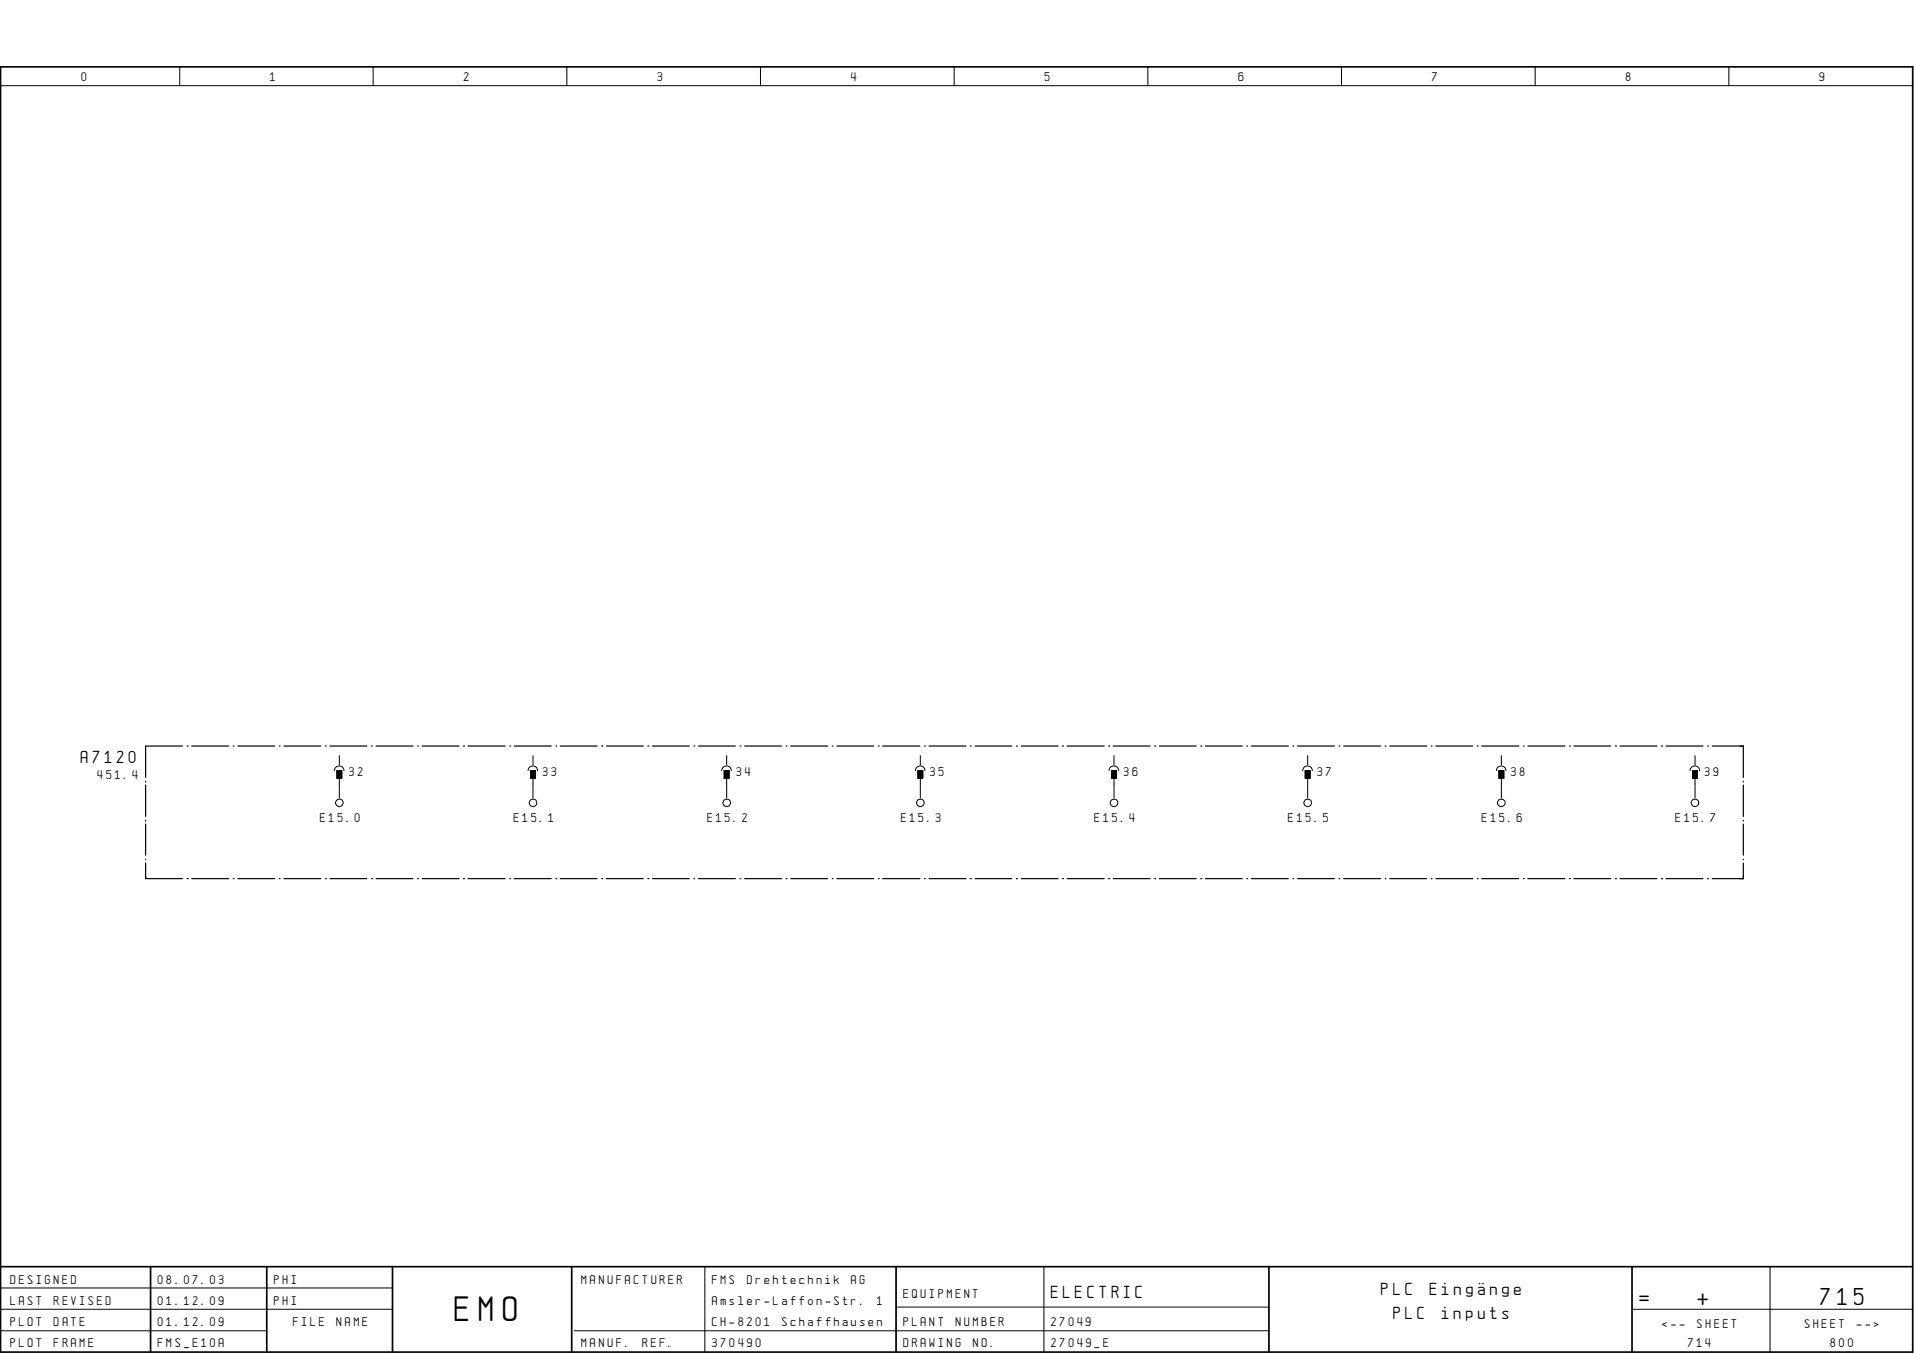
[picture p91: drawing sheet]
<svg xmlns="http://www.w3.org/2000/svg" width="297mm" height="210mm" viewBox="0 0 297 210" stroke-linecap="round" stroke-linejoin="round" font-family="sans-serif">
<defs><g id="words">
<text font-size="4.4" x="70.6" y="205">EMO</text>
<g font-size="3">
<text x="254.4" y="202.4">=</text>
<text x="263.4" y="202.4">+</text>
<text x="282.5" y="202.4">715</text>
</g>
<g font-size="2.2">
<text x="12.5" y="118.3">A7120</text>
<text x="163.1" y="201.3">ELECTRIC</text>
<text x="214.4" y="201">PLC</text>
<text x="221.9" y="201">Eing„nge</text>
<text x="216.3" y="204.6">PLC</text>
<text x="223.8" y="204.6">inputs</text>
</g>
<g font-size="1.6">
<text x="12.7" y="12.6">0</text>
<text x="41.9" y="12.6">1</text>
<text x="72" y="12.6">2</text>
<text x="102.1" y="12.6">3</text>
<text x="132.1" y="12.6">4</text>
<text x="162.1" y="12.6">5</text>
<text x="192.2" y="12.6">6</text>
<text x="222.2" y="12.6">7</text>
<text x="252.3" y="12.6">8</text>
<text x="282.4" y="12.6">9</text>
<text x="15.2" y="120.9">451.4</text>
<text x="54.2" y="120.4">32</text>
<text x="84.2" y="120.4">33</text>
<text x="114.3" y="120.4">34</text>
<text x="144.4" y="120.4">35</text>
<text x="174.4" y="120.4">36</text>
<text x="204.5" y="120.4">37</text>
<text x="234.5" y="120.4">38</text>
<text x="264.6" y="120.4">39</text>
<text x="49.7" y="127.5">E15.0</text>
<text x="79.8" y="127.5">E15.1</text>
<text x="109.8" y="127.5">E15.2</text>
<text x="139.9" y="127.5">E15.3</text>
<text x="169.9" y="127.5">E15.4</text>
<text x="199.9" y="127.5">E15.5</text>
<text x="230" y="127.5">E15.6</text>
<text x="260.1" y="127.5">E15.7</text>
<text x="1.6" y="199.1">DESIGNED</text>
<text x="1.6" y="202.4">LAST</text>
<text x="8.4" y="202.4">REVISED</text>
<text x="24.5" y="199.1">08.07.03</text>
<text x="24.5" y="202.4">01.12.09</text>
<text x="42.5" y="199.1">PHI</text>
<text x="42.5" y="202.4">PHI</text>
<text x="90.3" y="199.1">MANUFACTURER</text>
<text x="110.5" y="202.4">Amsler-Laffon-Str.</text>
<text x="110.5" y="199.1">FMS</text>
<text x="115.9" y="199.1">Drehtechnik</text>
<text x="132.1" y="199.1">AG</text>
<text x="136.1" y="202.4">1</text>
<text x="140.2" y="201.3">EQUIPMENT</text>
<text x="1.6" y="205.7">PLOT</text>
<text x="1.6" y="209">PLOT</text>
<text x="8.4" y="205.7">DATE</text>
<text x="8.4" y="209">FRAME</text>
<text x="24.5" y="205.7">01.12.09</text>
<text x="24.5" y="209">FMS_E10A</text>
<text x="45.5" y="205.7">FILE</text>
<text x="52.2" y="205.7">NAME</text>
<text x="90.3" y="209">MANUF.</text>
<text x="99.7" y="209">REF.</text>
<text x="110.5" y="209">370490</text>
<text x="110.5" y="205.7">CH-8201</text>
<text x="121.4" y="205.7">Schaffhausen</text>
<text x="140.2" y="205.7">PLANT</text>
<text x="140.2" y="209">DRAWING</text>
<text x="148.3" y="205.7">NUMBER</text>
<text x="151" y="209">NO.</text>
<text x="163.1" y="205.7">27049</text>
<text x="163.1" y="209">27049_E</text>
<text x="258" y="206.1">&lt;--</text>
<text x="262" y="209">714</text>
<text x="263.4" y="206.1">SHEET</text>
<text x="280.1" y="206.1">SHEET</text>
<text x="284.1" y="209">800</text>
<text x="288.2" y="206.1">--&gt;</text>
</g>
</g></defs>
<g fill="none" stroke="#000" stroke-width=".16">
<path d="M.1 13.3h296.7M27.9 10.4v2.9M57.9 10.4v2.9M88 10.4v2.9M118 10.4v2.9M148.1 10.4v2.9M178.1 10.4v2.9M208.2 10.4v2.9M238.2 10.4v2.9M268.3 10.4v2.9M51.9 119.5a.74 .74 0 0 1 .7-.7 .74 .74 0 0 1 .8 .7M52.3 119.5h.7v1.2h-.7z"/>
<path d="M52.7 117.2v1.5M82 119.5a.74 .74 0 0 1 .7-.7 .74 .74 0 0 1 .7 .7M82.3 119.5h.8v1.2h-.8zM82.7 117.2v1.5M112 119.5a.74 .74 0 0 1 .8-.7 .74 .74 0 0 1 .7 .7M112.4 119.5h.8v1.2h-.8zM112.8 117.2v1.5M142.1 119.5a.74 .74 0 0 1 .7-.7 .74 .74 0 0 1 .7 .7M142.4 119.5h.8v1.2h-.8zM142.8 117.2v1.5M172.1 119.5a.74 .74 0 0 1 .8-.7 .74 .74 0 0 1 .7 .7M172.5 119.5h.8v1.2h-.8z"/>
<path d="M172.9 117.2v1.5M202.2 119.5a.74 .74 0 0 1 .7-.7 .74 .74 0 0 1 .8 .7M202.6 119.5h.7v1.2h-.7zM202.9 117.2v1.5M232.2 119.5a.74 .74 0 0 1 .8-.7 .74 .74 0 0 1 .7 .7M232.6 119.5h.8v1.2h-.8zM233 117.2v1.5M262.3 119.5a.74 .74 0 0 1 .7-.7 .74 .74 0 0 1 .8 .7M262.7 119.5h.7v1.2h-.7zM263.1 117.2v1.5M52.7 120.1v3.7M82.7 120.1v3.7"/>
<path d="M112.8 120.1v3.7M142.8 120.1v3.7M172.9 120.1v3.7M202.9 120.1v3.7M233 120.1v3.7M263.1 120.1v3.7M.1 199.8h60.8M109.4 196.5v13.3M162 196.5v13.3M274.7 196.5v13.3M.1 203.1h60.8M.1 206.5h41.3"/>
<path d="M89.1 206.5h107.8M139.1 202.8h57.8M253.3 203.1h43.5"/>
<circle cx="52.7" cy="124.5" r=".59"/>
<circle cx="82.7" cy="124.5" r=".59"/>
<circle cx="112.8" cy="124.5" r=".59"/>
<circle cx="142.8" cy="124.5" r=".59"/>
<circle cx="172.9" cy="124.5" r=".59"/>
<circle cx="202.9" cy="124.5" r=".59"/>
<circle cx="233" cy="124.6" r=".59"/>
<circle cx="263.1" cy="124.6" r=".59"/>
</g>
<path d="M.1 10.4h296.7v199.4h-296.7zM.1 196.5h296.7M23.4 196.5v13.3M41.4 196.5v13.3M60.9 196.5v13.3M88.7 196.5v13.3M139.1 196.5v13.3M196.9 196.5v13.3M253.3 196.5v13.3" fill="none" stroke="#000" stroke-width=".26"/>
<g fill="none" stroke="#000" stroke-width=".19">
<path d="M28.3 115.7h-5.7v4.9M29 115.7h.2M29.8 115.7h5.7M36.2 115.7h.1M36.9 115.7h5.7M43.3 115.7h.2M44.1 115.7h5.7M50.5 115.7h.1M51.2 115.7h5.7M57.7 115.7h.1M58.4 115.7h5.7M64.8 115.7h.1"/>
<path d="M65.5 115.7h5.7M71.9 115.7h.2M72.6 115.7h5.8M79.1 115.7h.1M79.8 115.7h5.8M86.3 115.7h.1M86.9 115.7h5.8M93.4 115.7h.2M94.1 115.7h5.7M100.5 115.7h.2M101.3 115.7h5.7M107.7 115.7h.1"/>
<path d="M108.4 115.7h5.7M114.8 115.7h.2M115.6 115.7h5.7M122 115.7h.1M122.7 115.7h5.7M129.2 115.7h.1M129.9 115.7h5.7M136.3 115.7h.1M137 115.7h5.7M143.5 115.7h.1M144.2 115.7h5.7M150.6 115.7h.1"/>
<path d="M151.3 115.7h5.7M157.7 115.7h.2M158.5 115.7h5.7M164.9 115.7h.2M165.6 115.7h5.8M172 115.7h.2M172.8 115.7h5.7M179.2 115.7h.2M179.9 115.7h5.7M186.3 115.7h.2M187.1 115.7h5.7M193.5 115.7h.1"/>
<path d="M194.2 115.7h5.7M200.7 115.7h.1M201.4 115.7h5.7M207.8 115.7h.1M208.5 115.7h5.7M215 115.7h.1M215.7 115.7h5.7M222.1 115.7h.1M222.8 115.7h5.8M229.3 115.7h.1M230 115.7h5.7M236.4 115.7h.2"/>
<path d="M237.1 115.7h5.8M243.6 115.7h.1M244.3 115.7h5.7M250.7 115.7h.2M251.4 115.7h5.7M257.8 115.7h.2M258.6 115.7h5.7M265 115.7h.1M265.7 115.7h4.8v4.9M22.6 121.2v.1M22.6 121.8v4.9M22.6 127.3v.1"/>
<path d="M22.6 127.8v4.9M22.6 133.3v.1M22.6 133.9v2.4h5.7M29 136.3h.2M29.8 136.3h5.7M36.2 136.3h.1M36.9 136.3h5.7M43.3 136.3h.2M44.1 136.3h5.7M50.5 136.3h.1M51.2 136.3h5.7M57.7 136.3h.1"/>
<path d="M58.4 136.3h5.7M64.8 136.3h.1M65.5 136.3h5.7M71.9 136.3h.2M72.6 136.3h5.8M79.1 136.3h.1M79.8 136.3h5.8M86.3 136.3h.1M86.9 136.3h5.8M93.4 136.3h.2M94.1 136.3h5.7M100.5 136.3h.2"/>
<path d="M101.3 136.3h5.7M107.7 136.3h.1M108.4 136.3h5.7M114.8 136.3h.2M115.6 136.3h5.7M122 136.3h.1M122.7 136.3h5.7M129.2 136.3h.1M129.9 136.3h5.7M136.3 136.3h.1M137 136.3h5.7M143.5 136.3h.1"/>
<path d="M144.2 136.3h5.7M150.6 136.3h.1M151.3 136.3h5.7M157.7 136.3h.2M158.5 136.3h5.7M164.9 136.3h.2M165.6 136.3h5.8M172 136.3h.2M172.8 136.3h5.7M179.2 136.3h.2M179.9 136.3h5.7M186.3 136.3h.2"/>
<path d="M187.1 136.3h5.7M193.5 136.3h.1M194.2 136.3h5.7M200.7 136.3h.1M201.4 136.3h5.7M207.8 136.3h.1M208.5 136.3h5.7M215 136.3h.1M215.7 136.3h5.7M222.1 136.3h.1M222.8 136.3h5.8M229.3 136.3h.1"/>
<path d="M230 136.3h5.7M236.4 136.3h.2M237.1 136.3h5.8M243.6 136.3h.1M244.3 136.3h5.7M250.7 136.3h.2M251.4 136.3h5.7M257.8 136.3h.2M258.6 136.3h5.7M265 136.3h.1M270.5 133.9v2.4h-4.8M270.5 121.2v.1"/>
<path d="M270.5 121.8v4.9M270.5 127.3v.1M270.5 127.8v4.9M270.5 133.3v.1"/>
</g>
<path d="M52.3 119.5h.7v1.2h-.7zM82.3 119.5h.8v1.2h-.8zM112.4 119.5h.8v1.2h-.8zM142.4 119.5h.8v1.2h-.8zM172.5 119.5h.8v1.2h-.8zM202.6 119.5h.7v1.2h-.7zM232.6 119.5h.8v1.2h-.8zM262.7 119.5h.7v1.2h-.7z" fill="#000"/>
<use href="#words"/>
</svg>
